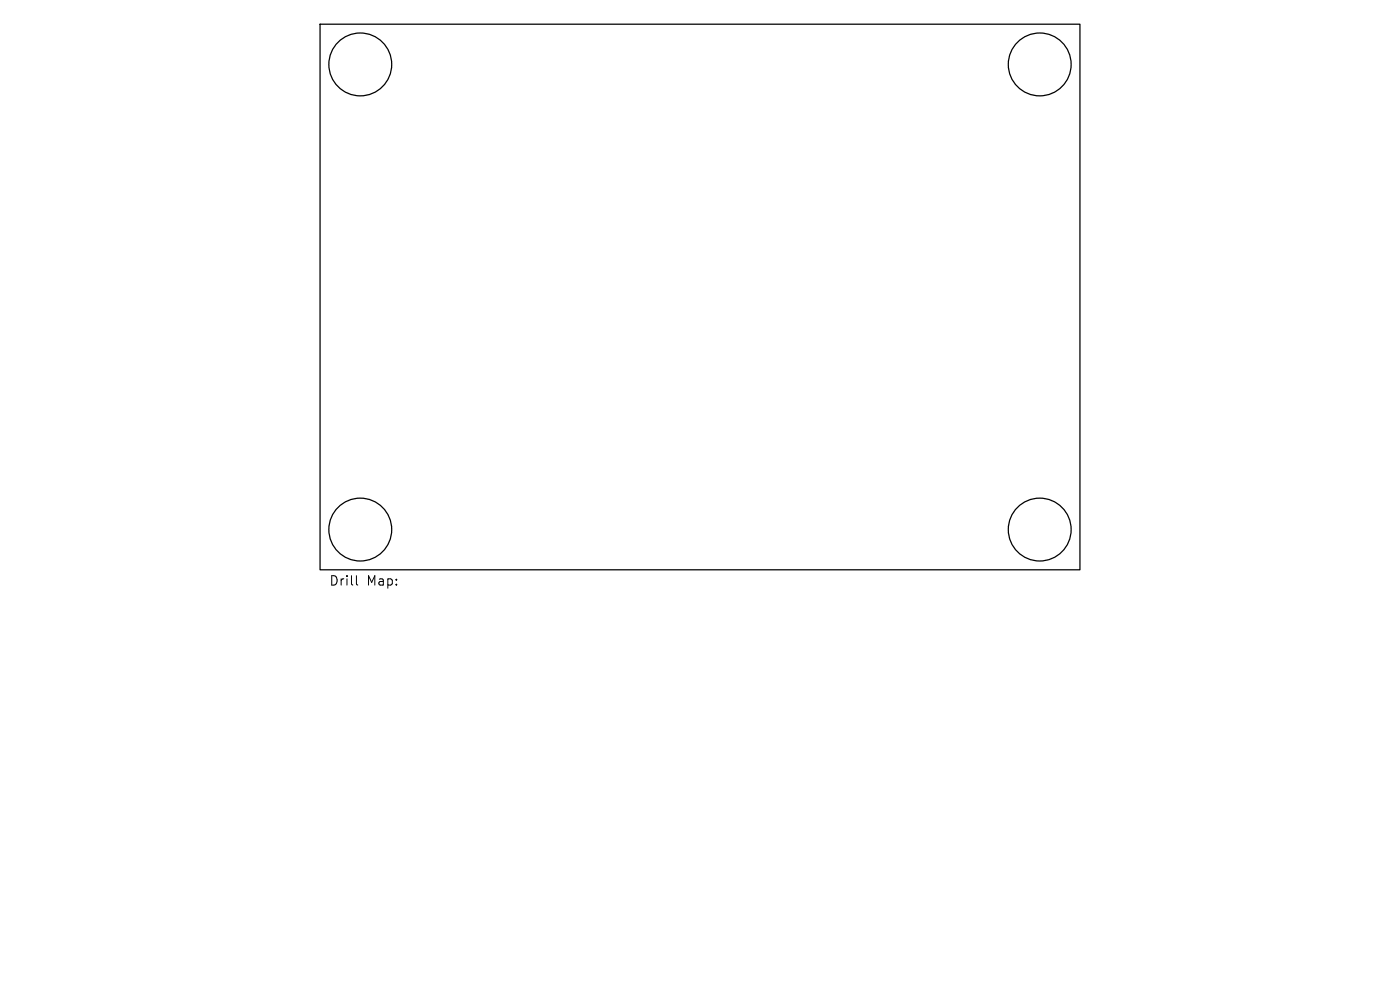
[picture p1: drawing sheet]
<svg xmlns="http://www.w3.org/2000/svg" width="297mm" height="210mm" viewBox="0 0 297 210" stroke-linecap="round" stroke-linejoin="round" font-family="sans-serif">
<defs><g id="words">
<g font-size="2.8">
<text x="69.8" y="124.5">Drill</text>
<text x="77.8" y="124.5">Map:</text>
</g>
</g></defs>
<g fill="none" stroke="#000" stroke-width=".27">
<path d="M67.9 5.1h161.2v115.8h-161.2z"/>
<circle cx="76.4" cy="13.7" r="6.7"/>
<circle cx="220.6" cy="13.7" r="6.7"/>
<circle cx="76.4" cy="112.3" r="6.7"/>
<circle cx="220.6" cy="112.3" r="6.7"/>
</g>
<path d="M75.6 122.1v1.7l.3 .3" fill="none" stroke="#000" stroke-width=".21"/>
<use href="#words"/>
</svg>
